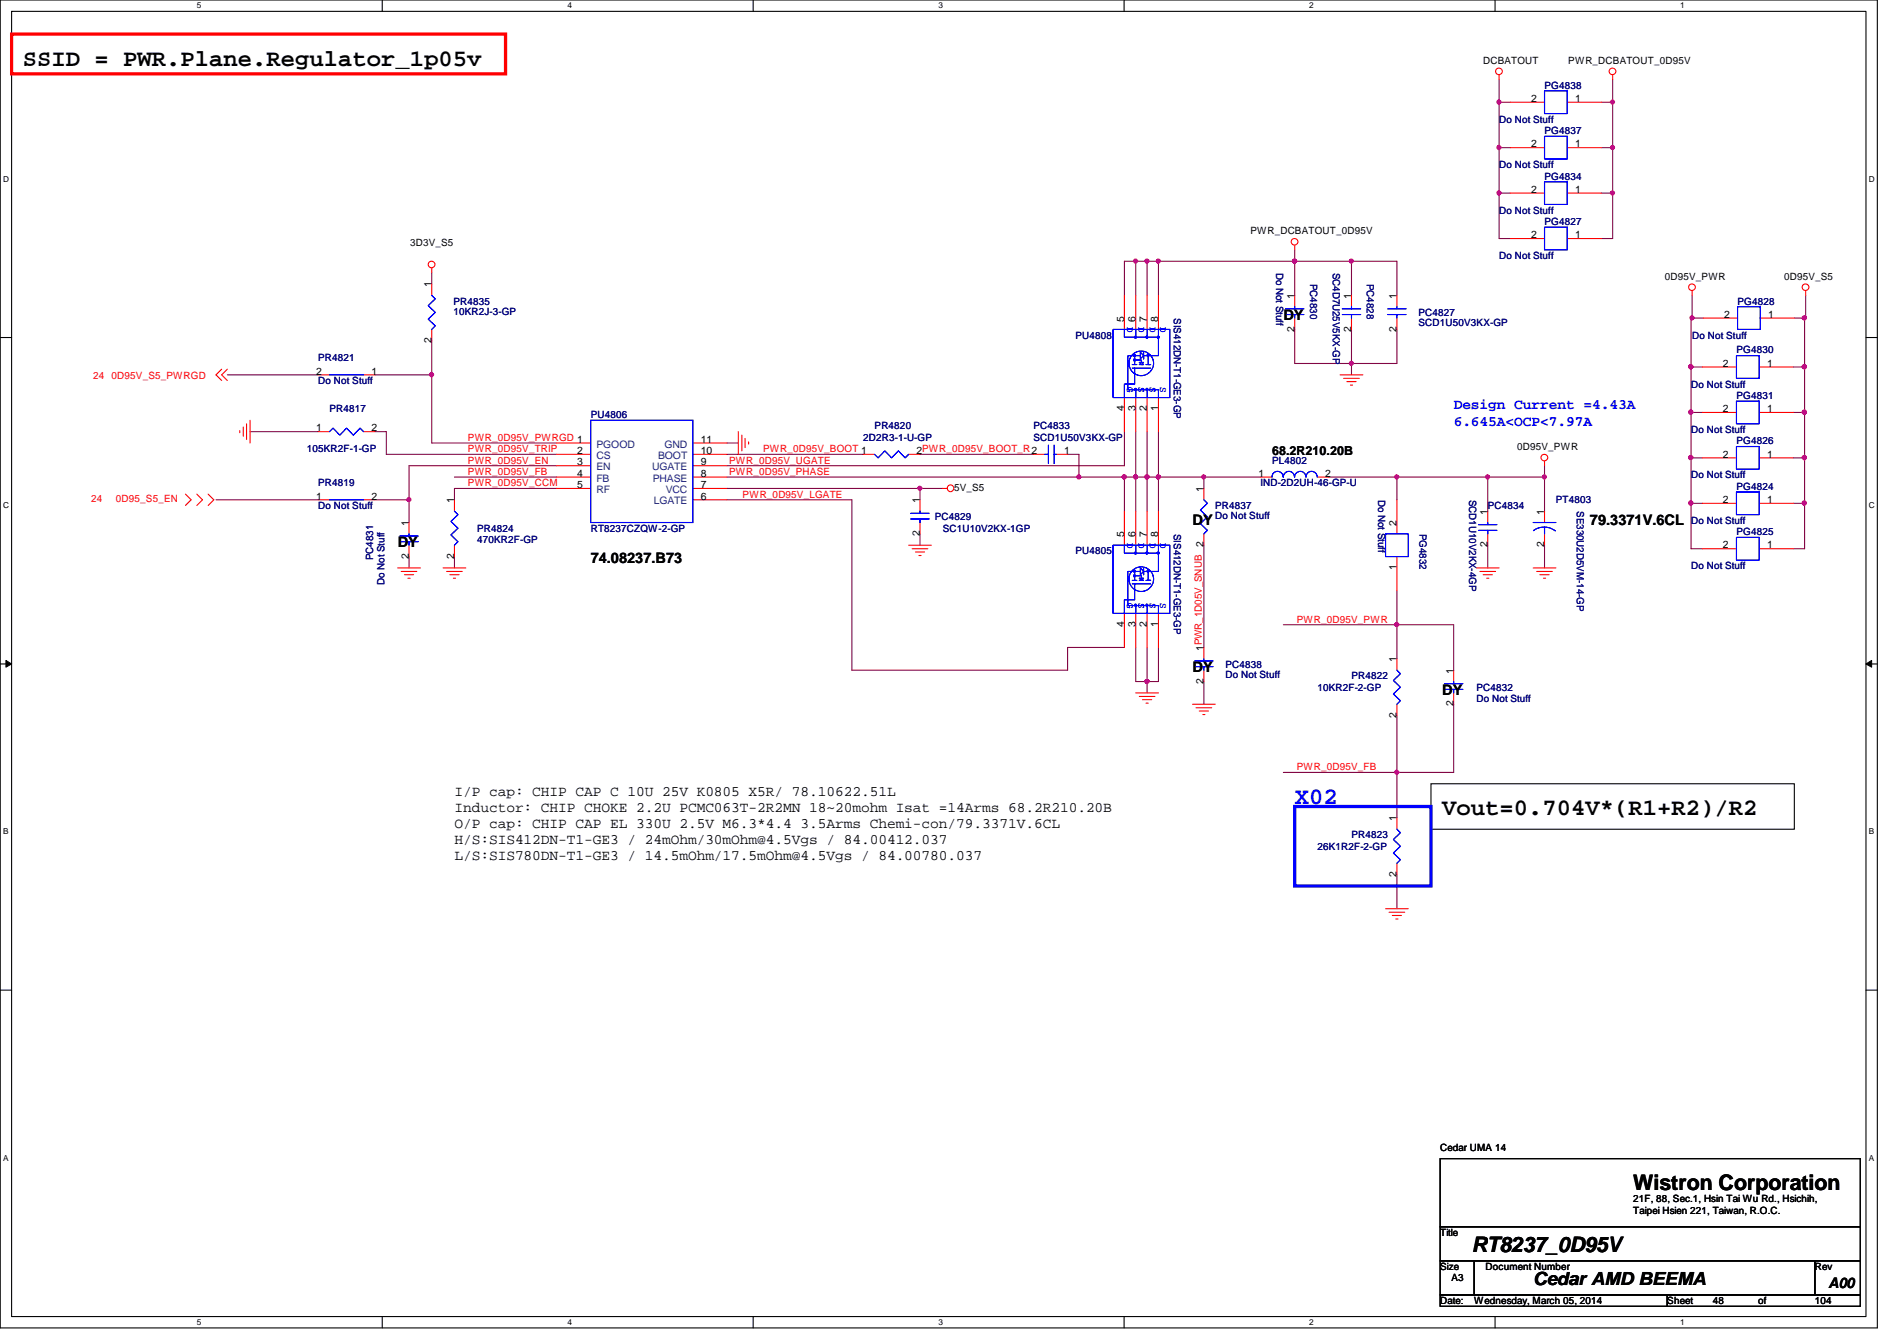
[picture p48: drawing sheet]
<svg xmlns="http://www.w3.org/2000/svg" width="297mm" height="210mm" viewBox="0 0 297 210" stroke-linecap="round" stroke-linejoin="round" font-family="sans-serif">
<defs><g id="words">
<g font-size="3.7">
<text x="3.6" y="10.3">SSID = PWR.Plane.Regulator_1p05v</text>
<text x="225.8" y="127.6">Vout=0.704V*(R1+R2)/R2</text>
</g>
<text font-size="3.7" fill="#00f" x="202.7" y="125.9">X02</text>
<g font-size="3.3">
<text x="255.7" y="186.3">Wistron Corporation</text>
<text x="230.5" y="196">RT8237_0D95V</text>
</g>
<text font-size="2.8" x="240.1" y="201.2">Cedar AMD BEEMA</text>
<g font-size="2.3">
<text x="201" y="50.1">DY</text>
<text x="186.7" y="82.1">DY</text>
<text x="249" y="82.1">79.3371V.6CL</text>
<text x="62.3" y="85.7">DY</text>
<text x="92.5" y="88.2">74.08237.B73</text>
<text x="186.7" y="105.2">DY</text>
<text x="225.8" y="108.8">DY</text>
<text x="71.2" y="124.5">I/P cap: CHIP CAP C 10U 25V K0805 X5R/ 78.10622.51L</text>
<text x="71.2" y="127">Inductor: CHIP CHOKE 2.2U PCMC063T-2R2MN 18~20mohm Isat =14Arms 68.2R210.20B</text>
<text x="71.2" y="129.5">O/P cap: CHIP CAP EL 330U 2.5V M6.3*4.4 3.5Arms Chemi-con/79.3371V.6CL</text>
<text x="71.2" y="132">H/S:SIS412DN-T1-GE3 / 24mOhm/30mOhm@4.5Vgs / 84.00412.037</text>
<text x="71.2" y="134.5">L/S:SIS780DN-T1-GE3 / 14.5mOhm/17.5mOhm@4.5Vgs / 84.00780.037</text>
<text x="286.3" y="201.5">A00</text>
</g>
<g font-size="2.3" fill="#00f">
<text x="227.6" y="64.1">Design Current =4.43A</text>
<text x="227.6" y="66.6">6.645A&lt;OCP&lt;7.97A</text>
</g>
<text font-size="1.9" x="199.2" y="71.2">68.2R210.20B</text>
<g font-size="1.6">
<text x="232.2" y="10">DCBATOUT</text>
<text x="245.6" y="10">PWR_DCBATOUT_0D95V</text>
<text x="239.7" y="16">2</text>
<text x="246.6" y="16">1</text>
<text x="239.7" y="23.1">2</text>
<text x="246.6" y="23.1">1</text>
<text x="239.7" y="30.2">2</text>
<text x="246.6" y="30.2">1</text>
<text x="64.2" y="38.4">3D3V_S5</text>
<text x="195.8" y="36.7">PWR_DCBATOUT_0D95V</text>
<text x="239.7" y="37.3">2</text>
<text x="246.6" y="37.3">1</text>
<text x="67.6" y="45" transform="rotate(-90 67.6 45)">1</text>
<text x="202.7" y="46.8" transform="rotate(-90 202.7 46.8)">1</text>
<text x="211.6" y="46.8" transform="rotate(-90 211.6 46.8)">1</text>
<text x="218.7" y="46.8" transform="rotate(-90 218.7 46.8)">1</text>
<text x="260.7" y="43.8">0D95V_PWR</text>
<text x="279.4" y="43.8">0D95V_S5</text>
<text x="67.6" y="53.7" transform="rotate(-90 67.6 53.7)">2</text>
<text x="176" y="50.3" transform="rotate(-90 176 50.3)">5</text>
<text x="177.8" y="50.3" transform="rotate(-90 177.8 50.3)">6</text>
<text x="179.6" y="50.3" transform="rotate(-90 179.6 50.3)">7</text>
<text x="181.4" y="50.3" transform="rotate(-90 181.4 50.3)">8</text>
<text x="202.7" y="51.9" transform="rotate(-90 202.7 51.9)">2</text>
<text x="211.6" y="51.9" transform="rotate(-90 211.6 51.9)">2</text>
<text x="218.7" y="51.9" transform="rotate(-90 218.7 51.9)">2</text>
<text x="270" y="49.7">2</text>
<text x="276.9" y="49.7">1</text>
<text x="49.5" y="58.6">2</text>
<text x="58.2" y="58.6">1</text>
<text x="269.8" y="57.4">2</text>
<text x="276.7" y="57.4">1</text>
<text x="176" y="64.3" transform="rotate(-90 176 64.3)">4</text>
<text x="177.8" y="64.3" transform="rotate(-90 177.8 64.3)">3</text>
<text x="179.6" y="64.3" transform="rotate(-90 179.6 64.3)">2</text>
<text x="181.4" y="64.3" transform="rotate(-90 181.4 64.3)">1</text>
<text x="269.8" y="64.5">2</text>
<text x="276.7" y="64.5">1</text>
<text x="49.5" y="67.5">1</text>
<text x="58.2" y="67.5">2</text>
<text x="90.4" y="71.1">2</text>
<text x="109.7" y="69.3">11</text>
<text x="109.7" y="71.1">10</text>
<text x="143.5" y="71.1">2PWR_0D95V_BOOT_R2</text>
<text x="166.6" y="71.1">1</text>
<text x="237.6" y="70.4">0D95V_PWR</text>
<text x="269.8" y="71.6">2</text>
<text x="276.7" y="71.6">1</text>
<text x="90.4" y="72.9">3</text>
<text x="90.4" y="74.6">4</text>
<text x="90.4" y="76.4">5</text>
<text x="109.7" y="76.4">7</text>
<text x="109.7" y="72.9">9</text>
<text x="109.7" y="74.6">8</text>
<text x="149.4" y="76.8">5V_S5</text>
<text x="188.5" y="77" transform="rotate(-90 188.5 77)">1</text>
<text x="197.1" y="74.6">1</text>
<text x="207.5" y="74.6">2</text>
<text x="49.5" y="78.2">1</text>
<text x="58.2" y="78.2">2</text>
<text x="64" y="82.3" transform="rotate(-90 64 82.3)">1</text>
<text x="71.1" y="78.8" transform="rotate(-90 71.1 78.8)">1</text>
<text x="109.7" y="78.2">6</text>
<text x="144" y="83.9" transform="rotate(-90 144 83.9)">2</text>
<text x="144" y="78.8" transform="rotate(-90 144 78.8)">1</text>
<text x="218.7" y="82.3" transform="rotate(-90 218.7 82.3)">2</text>
<text x="232.9" y="80.6" transform="rotate(-90 232.9 80.6)">1</text>
<text x="241.8" y="80.6" transform="rotate(-90 241.8 80.6)">1</text>
<text x="269.8" y="78.7">2</text>
<text x="276.7" y="78.7">1</text>
<text x="64" y="87.5" transform="rotate(-90 64 87.5)">2</text>
<text x="71.1" y="87.5" transform="rotate(-90 71.1 87.5)">2</text>
<text x="176" y="84.1" transform="rotate(-90 176 84.1)">5</text>
<text x="177.8" y="84.1" transform="rotate(-90 177.8 84.1)">6</text>
<text x="179.6" y="84.1" transform="rotate(-90 179.6 84.1)">7</text>
<text x="181.4" y="84.1" transform="rotate(-90 181.4 84.1)">8</text>
<text x="188.5" y="85.7" transform="rotate(-90 188.5 85.7)">2</text>
<text x="218.7" y="89.2" transform="rotate(-90 218.7 89.2)">1</text>
<text x="232.9" y="85.7" transform="rotate(-90 232.9 85.7)">2</text>
<text x="241.8" y="85.7" transform="rotate(-90 241.8 85.7)">2</text>
<text x="269.8" y="85.9">2</text>
<text x="276.7" y="85.9">1</text>
<text x="176" y="98.1" transform="rotate(-90 176 98.1)">4</text>
<text x="177.8" y="98.1" transform="rotate(-90 177.8 98.1)">3</text>
<text x="179.6" y="98.1" transform="rotate(-90 179.6 98.1)">2</text>
<text x="181.4" y="98.1" transform="rotate(-90 181.4 98.1)">1</text>
<text x="188.5" y="101.9" transform="rotate(-90 188.5 101.9)">1PWR_1D05V_SNUB</text>
<text x="188.5" y="107" transform="rotate(-90 188.5 107)">2</text>
<text x="218.7" y="103.7" transform="rotate(-90 218.7 103.7)">1</text>
<text x="227.6" y="105.5" transform="rotate(-90 227.6 105.5)">1</text>
<text x="218.7" y="112.4" transform="rotate(-90 218.7 112.4)">2</text>
<text x="227.6" y="110.6" transform="rotate(-90 227.6 110.6)">2</text>
<text x="218.7" y="128.6" transform="rotate(-90 218.7 128.6)">1</text>
<text x="218.7" y="137.2" transform="rotate(-90 218.7 137.2)">2</text>
<text x="225.5" y="180.1">Cedar UMA 14</text>
<text x="255.7" y="188.1">21F, 88, Sec.1, Hsin Tai Wu Rd., Hsichih,</text>
<text x="255.7" y="189.9">Taipei Hsien 221, Taiwan, R.O.C.</text>
<text x="225.5" y="193.5">Title</text>
<text x="225.5" y="198.8">Size</text>
<text x="227.3" y="200.6">A3</text>
<text x="232.6" y="198.8">Document Number</text>
<text x="284.2" y="198.8">Rev</text>
<text x="225.5" y="204.1">Date:</text>
<text x="230.8" y="204.1">Wednesday, March 05, 2014</text>
<text x="261.1" y="204.1">Sheet</text>
<text x="268.2" y="204.1">48</text>
<text x="275.3" y="204.1">of</text>
<text x="284.2" y="204.1">104</text>
</g>
<g font-size="1.6" fill="#000080">
<text x="241.8" y="13.9">PG4838</text>
<text x="234.7" y="19.2">Do Not Stuff</text>
<text x="241.8" y="21">PG4837</text>
<text x="234.7" y="26.3">Do Not Stuff</text>
<text x="241.8" y="28.1">PG4834</text>
<text x="234.7" y="33.4">Do Not Stuff</text>
<text x="241.8" y="35.2">PG4827</text>
<text x="234.7" y="40.6">Do Not Stuff</text>
<text x="71" y="47.7">PR4835</text>
<text x="199.8" y="42.7" transform="rotate(90 199.8 42.7)">Do Not Stuff</text>
<text x="205.1" y="44.4" transform="rotate(90 205.1 44.4)">PC4830</text>
<text x="208.7" y="42.7" transform="rotate(90 208.7 42.7)">SC4D7U25V5KX-GP</text>
<text x="214" y="44.4" transform="rotate(90 214 44.4)">PC4828</text>
<text x="272.1" y="47.7">PG4828</text>
<text x="71" y="49.3">10KR2J-3-GP</text>
<text x="168.4" y="53">PU4808</text>
<text x="183.8" y="49.8" transform="rotate(90 183.8 49.8)">SIS412DN-T1-GE3-GP</text>
<text x="222.1" y="49.4">PC4827</text>
<text x="222.1" y="51.1">SCD1U50V3KX-GP</text>
<text x="265" y="53">Do Not Stuff</text>
<text x="49.8" y="56.6">PR4821</text>
<text x="271.9" y="55.3">PG4830</text>
<text x="49.8" y="60.1">Do Not Stuff</text>
<text x="51.6" y="64.6">PR4817</text>
<text x="92.5" y="65.4">PU4806</text>
<text x="264.8" y="60.7">Do Not Stuff</text>
<text x="271.9" y="62.4">PG4831</text>
<text x="48" y="70.8">105KR2F-1-GP</text>
<text x="135.2" y="69">2D2R3-1-U-GP</text>
<text x="136.9" y="67.2">PR4820</text>
<text x="161.8" y="67.2">PC4833</text>
<text x="161.8" y="69">SCD1U50V3KX-GP</text>
<text x="264.8" y="67.8">Do Not Stuff</text>
<text x="271.9" y="69.6">PG4826</text>
<text x="49.8" y="76.1">PR4819</text>
<text x="197.4" y="76.1">IND-2D2UH-46-GP-U</text>
<text x="199.2" y="72.6">PL4802</text>
<text x="264.8" y="74.9">Do Not Stuff</text>
<text x="271.9" y="76.7">PG4824</text>
<text x="49.8" y="79.7">Do Not Stuff</text>
<text x="74.7" y="83.2">PR4824</text>
<text x="92.5" y="83.2">RT8237CZQW-2-GP</text>
<text x="146.4" y="81.4">PC4829</text>
<text x="147.6" y="83.2">SC1U10V2KX-1GP</text>
<text x="183.8" y="83.6" transform="rotate(90 183.8 83.6)">SIS412DN-T1-GE3-GP</text>
<text x="190.3" y="79.7">PR4837</text>
<text x="190.3" y="81.3">Do Not Stuff</text>
<text x="215.8" y="78.2" transform="rotate(90 215.8 78.2)">Do Not Stuff</text>
<text x="222.2" y="83.6" transform="rotate(90 222.2 83.6)">PG4832</text>
<text x="230" y="78.2" transform="rotate(90 230 78.2)">SCD1U10V2KX-4GP</text>
<text x="233" y="79.7">PC4834</text>
<text x="243.6" y="78.8">PT4803</text>
<text x="246.9" y="80" transform="rotate(90 246.9 80)">SE330U2D5VM-14-GP</text>
<text x="264.8" y="82">Do Not Stuff</text>
<text x="271.9" y="83.8">PG4825</text>
<text x="58.4" y="87.7" transform="rotate(-90 58.4 87.7)">PC4831</text>
<text x="74.7" y="85">470KR2F-GP</text>
<text x="168.4" y="86.8">PU4805</text>
<text x="264.8" y="89.1">Do Not Stuff</text>
<text x="60.2" y="91.6" transform="rotate(-90 60.2 91.6)">Do Not Stuff</text>
<text x="191.9" y="104.6">PC4838</text>
<text x="191.9" y="106.2">Do Not Stuff</text>
<text x="211.6" y="106.3">PR4822</text>
<text x="206.3" y="108.1">10KR2F-2-GP</text>
<text x="231.2" y="108.1">PC4832</text>
<text x="231.2" y="109.9">Do Not Stuff</text>
<text x="211.6" y="131.2">PR4823</text>
<text x="206.3" y="133">26K1R2F-2-GP</text>
</g>
<g font-size="1.6" fill="#00f">
<text x="176.5" y="51.2" transform="rotate(90 176.5 51.2)">D</text>
<text x="178.3" y="51.2" transform="rotate(90 178.3 51.2)">D</text>
<text x="180" y="51.2" transform="rotate(90 180 51.2)">D</text>
<text x="181.6" y="51.2" transform="rotate(90 181.6 51.2)">D</text>
<text x="176.5" y="60.6" transform="rotate(90 176.5 60.6)">G</text>
<text x="178.3" y="60.6" transform="rotate(90 178.3 60.6)">S</text>
<text x="180" y="60.6" transform="rotate(90 180 60.6)">S</text>
<text x="181.6" y="60.6" transform="rotate(90 181.6 60.6)">S</text>
<text x="176.5" y="85" transform="rotate(90 176.5 85)">D</text>
<text x="178.3" y="85" transform="rotate(90 178.3 85)">D</text>
<text x="180" y="85" transform="rotate(90 180 85)">D</text>
<text x="181.6" y="85" transform="rotate(90 181.6 85)">D</text>
<text x="176.5" y="94.4" transform="rotate(90 176.5 94.4)">G</text>
<text x="178.3" y="94.4" transform="rotate(90 178.3 94.4)">S</text>
<text x="180" y="94.4" transform="rotate(90 180 94.4)">S</text>
<text x="181.6" y="94.4" transform="rotate(90 181.6 94.4)">S</text>
</g>
<g font-size="1.6" fill="#f00">
<text x="14.6" y="59.4">24</text>
<text x="17.5" y="59.4">0D95V_S5_PWRGD</text>
<text x="73.3" y="69">PWR_0D95V_PWRGD 1</text>
<text x="73.3" y="70.8">PWR_0D95V_TRIP</text>
<text x="119.5" y="70.8">PWR_0D95V_BOOT 1</text>
<text x="73.3" y="76.1">PWR_0D95V_CCM</text>
<text x="73.3" y="72.6">PWR_0D95V_EN</text>
<text x="73.3" y="74.3">PWR_0D95V_FB</text>
<text x="114.2" y="72.6">PWR_0D95V_UGATE</text>
<text x="114.2" y="74.3">PWR_0D95V_PHASE</text>
<text x="116.3" y="77.9">PWR_0D95V_LGATE</text>
<text x="14.3" y="78.6">24</text>
<text x="18.2" y="78.6">0D95_S5_EN</text>
<text x="203.1" y="97.5">PWR_0D95V_PWR</text>
<text x="203.1" y="120.6">PWR_0D95V_FB</text>
</g>
<g font-size="1.6" fill="#004080">
<text x="93.4" y="70.1">PGOOD</text>
<text x="93.4" y="71.8">CS</text>
<text x="103" y="71.8">BOOT</text>
<text x="104.1" y="70.1">GND</text>
<text x="93.4" y="73.6">EN</text>
<text x="93.4" y="75.4">FB</text>
<text x="93.4" y="77.2">RF</text>
<text x="102.1" y="73.6">UGATE</text>
<text x="102.2" y="75.4">PHASE</text>
<text x="104.3" y="77.2">VCC</text>
<text x="102.4" y="79">LGATE</text>
</g>
<g font-size="1.3">
<text x="30.8" y="1.3">5</text>
<text x="88.9" y="1.3">4</text>
<text x="146.9" y="1.3">3</text>
<text x="205" y="1.3">2</text>
<text x="263.1" y="1.3">1</text>
<text x=".5" y="28.4">D</text>
<text x="292.6" y="28.4">D</text>
<text x=".5" y="79.5">C</text>
<text x="292.6" y="79.5">C</text>
<text x=".5" y="130.6">B</text>
<text x="292.6" y="130.6">B</text>
<text x=".5" y="181.7">A</text>
<text x="292.6" y="181.7">A</text>
<text x="30.8" y="207.4">5</text>
<text x="88.9" y="207.4">4</text>
<text x="146.9" y="207.4">3</text>
<text x="205" y="207.4">2</text>
<text x="263.1" y="207.4">1</text>
</g>
</g></defs>
<path d="M0 0h294v207.9h-294zM1.8 1.8h290.4v204.3h-290.4z" fill="none" stroke="#000" stroke-width=".17"/>
<g fill="#fff">
<path d="M30.8 .2h.7v1.4h-.7z"/>
<path d="M30.8 206.2h.7v1.4h-.7z"/>
</g>
<path d="M59.9 0v1.8M59.9 206.1v1.8" fill="none" stroke="#000" stroke-width=".17"/>
<g fill="#fff">
<path d="M88.9 .2h.6v1.4h-.6z"/>
<path d="M88.9 206.2h.6v1.4h-.6z"/>
</g>
<path d="M117.9 0v1.8M117.9 206.1v1.8" fill="none" stroke="#000" stroke-width=".17"/>
<g fill="#fff">
<path d="M146.9 .2h.7v1.4h-.7z"/>
<path d="M146.9 206.2h.7v1.4h-.7z"/>
</g>
<path d="M176 0v1.8M176 206.1v1.8" fill="none" stroke="#000" stroke-width=".17"/>
<g fill="#fff">
<path d="M205 .2h.7v1.4h-.7z"/>
<path d="M205 206.2h.7v1.4h-.7z"/>
</g>
<path d="M234.1 0v1.8M234.1 206.1v1.8" fill="none" stroke="#000" stroke-width=".17"/>
<g fill="#fff">
<path d="M263.1 .2h.7v1.4h-.7z"/>
<path d="M263.1 206.2h.7v1.4h-.7z"/>
<path d="M.5 27.3h.9v1.4h-.9z"/>
<path d="M292.6 27.3h.9v1.4h-.9z"/>
<path d="M.5 78.4h.9v1.4h-.9z"/>
<path d="M292.6 78.4h.9v1.4h-.9z"/>
</g>
<path d="M0 52.8h1.8M292.2 52.8h1.8" fill="none" stroke="#000" stroke-width=".17"/>
<g fill="#fff">
<path d="M.5 129.5h.8v1.4h-.8z"/>
<path d="M292.6 129.5h.9v1.4h-.9z"/>
</g>
<path d="M0 103.9h1.8M292.2 103.9h1.8" fill="none" stroke="#000" stroke-width=".17"/>
<path d="M.9 103.4l.9 .5-.9 .5zM292.2 103.9l.9-.5v1z" fill="#000"/>
<path d="M.9 103.4l.9 .5-.9 .5zM292.2 103.9l.9-.5v1z" fill="none" stroke="#000" stroke-width=".16"/>
<g fill="#fff">
<path d="M.5 180.5h.8v1.4h-.8z"/>
<path d="M292.6 180.5h.9v1.4h-.9z"/>
</g>
<path d="M0 155h1.8M292.2 155h1.8" fill="none" stroke="#000" stroke-width=".17"/>
<path d="M67.6 53.3v5.4M67.6 42.7v1.7M168.9 74.7h7.2M176.1 67.6v5.3M177.8 67.6v7.1M218.7 97.8h8.9v7.1M177.8 101.3v5.4M218.7 112v8.9M201 120.9h17.7M218.7 120.9h8.9M218.7 136.9v5.3M218.7 120.9v7.1" fill="none" stroke="#800040" stroke-width=".17"/>
<circle cx="218.7" cy="120.9" r=".32" fill="#f0f"/>
<circle cx="218.7" cy="120.9" r=".32" fill="none" stroke="#f0f" stroke-width=".17"/>
<path d="M218.7 97.8v5.3" fill="none" stroke="#800040" stroke-width=".17"/>
<circle cx="218.7" cy="97.8" r=".32" fill="#f0f"/>
<circle cx="218.7" cy="97.8" r=".32" fill="none" stroke="#f0f" stroke-width=".17"/>
<path d="M241.8 74.7v5.3" fill="none" stroke="#800040" stroke-width=".17"/>
<circle cx="241.8" cy="74.6" r=".32" fill="#f0f"/>
<circle cx="241.8" cy="74.6" r=".32" fill="none" stroke="#f0f" stroke-width=".17"/>
<path d="M250.7 23.1h1.8M208.1 74.7h10.6" fill="none" stroke="#800040" stroke-width=".17"/>
<circle cx="218.7" cy="74.6" r=".32" fill="#f0f"/>
<circle cx="218.7" cy="74.6" r=".32" fill="none" stroke="#f0f" stroke-width=".17"/>
<path d="M218.7 74.7v3.5M233 74.7h8.8" fill="none" stroke="#800040" stroke-width=".17"/>
<circle cx="232.9" cy="74.6" r=".32" fill="#f0f"/>
<circle cx="232.9" cy="74.6" r=".32" fill="none" stroke="#f0f" stroke-width=".17"/>
<path d="M234.7 16h1.8M252.5 12.4v3.6M234.7 23.1h1.8M250.7 30.2h1.8M233 74.7v5.3M201 97.8h17.7M227.6 110.2v10.7" fill="none" stroke="#800040" stroke-width=".17"/>
<circle cx="234.7" cy="16" r=".32" fill="#f0f"/>
<circle cx="234.7" cy="16" r=".32" fill="none" stroke="#f0f" stroke-width=".17"/>
<path d="M234.7 16v7.1M250.7 16h1.8v7.1" fill="none" stroke="#800040" stroke-width=".17"/>
<circle cx="252.5" cy="16" r=".32" fill="#f0f"/>
<circle cx="252.5" cy="16" r=".32" fill="none" stroke="#f0f" stroke-width=".17"/>
<path d="M252.5 23.1v7.1" fill="none" stroke="#800040" stroke-width=".17"/>
<circle cx="252.5" cy="23.1" r=".32" fill="#f0f"/>
<circle cx="252.5" cy="23.1" r=".32" fill="none" stroke="#f0f" stroke-width=".17"/>
<path d="M176.1 74.7v5.3" fill="none" stroke="#800040" stroke-width=".17"/>
<circle cx="176" cy="74.6" r=".32" fill="#f0f"/>
<circle cx="176" cy="74.6" r=".32" fill="none" stroke="#f0f" stroke-width=".17"/>
<path d="M234.7 12.4v3.6M234.7 30.2h1.8M64 72.9v5.3M133.4 78.2v26.7M167.2 71.1h1.7M179.6 106.7v1.8" fill="none" stroke="#800040" stroke-width=".17"/>
<circle cx="179.6" cy="106.7" r=".32" fill="#f0f"/>
<circle cx="179.6" cy="106.7" r=".32" fill="none" stroke="#f0f" stroke-width=".17"/>
<path d="M67.6 58.7v10.6M39.2 67.6h10.6M113.8 78.2h19.6M144.1 71.1h17.7M71.2 87.1v1.8" fill="none" stroke="#800040" stroke-width=".17"/>
<circle cx="67.6" cy="58.6" r=".32" fill="#f0f"/>
<circle cx="67.6" cy="58.6" r=".32" fill="none" stroke="#f0f" stroke-width=".17"/>
<g fill="none" stroke="#800040" stroke-width=".17">
<path d="M202.7 39.1v1.8M264.8 57.4h1.8M265 46.2v3.6h1.7M280.8 57.4h1.8M282.7 46.2v3.6h-.1M58.7 67.6h1.8M64 72.9h23.2M64 78.2v3.6M67.6 69.3h19.6M71.2 74.7h16M87.2 76.5h-16v1.7M113.8 72.9h62.3"/>
<path d="M113.8 69.3h1.8M113.8 71.1h21.4M218.7 74.7h14.3M280.8 64.6h1.8M64 87.1v1.8M144.1 83.6v1.7"/>
</g>
<circle cx="264.9" cy="49.8" r=".32" fill="#f0f"/>
<circle cx="264.9" cy="49.8" r=".32" fill="none" stroke="#f0f" stroke-width=".17"/>
<path d="M144.1 76.5h3.5" fill="none" stroke="#800040" stroke-width=".17"/>
<circle cx="144" cy="76.4" r=".32" fill="#f0f"/>
<circle cx="144" cy="76.4" r=".32" fill="none" stroke="#f0f" stroke-width=".17"/>
<path d="M113.8 74.7h55.1" fill="none" stroke="#800040" stroke-width=".17"/>
<circle cx="168.9" cy="74.6" r=".32" fill="#f0f"/>
<circle cx="168.9" cy="74.6" r=".32" fill="none" stroke="#f0f" stroke-width=".17"/>
<path d="M264.8 57.4v7.2M167.2 101.3v3.6h-33.8" fill="none" stroke="#800040" stroke-width=".17"/>
<circle cx="264.7" cy="57.4" r=".34" fill="#f0f"/>
<circle cx="264.7" cy="57.4" r=".34" fill="none" stroke="#f0f" stroke-width=".17"/>
<path d="M282.6 57.4v7.2M264.8 64.6h1.8" fill="none" stroke="#800040" stroke-width=".17"/>
<circle cx="282.5" cy="57.4" r=".34" fill="#f0f"/>
<circle cx="282.5" cy="57.4" r=".34" fill="none" stroke="#f0f" stroke-width=".17"/>
<path d="M58.7 58.7h8.9M33.8 78.2h16M60.5 67.6v3.5h26.7M179.6 101.3v5.4h-1.8" fill="none" stroke="#800040" stroke-width=".17"/>
<circle cx="179.6" cy="106.7" r=".32" fill="#f0f"/>
<circle cx="179.6" cy="106.7" r=".32" fill="none" stroke="#f0f" stroke-width=".17"/>
<path d="M58.7 78.2h5.3M179.6 106.7h1.8" fill="none" stroke="#800040" stroke-width=".17"/>
<circle cx="64" cy="78.2" r=".32" fill="#f0f"/>
<circle cx="64" cy="78.2" r=".32" fill="none" stroke="#f0f" stroke-width=".17"/>
<path d="M35.6 58.7h14.2M211.6 56.9h7.1M218.7 40.9v5.3M177.8 74.7v5.3M181.4 74.7v5.3M188.5 74.7h8.9M181.4 101.3v5.4" fill="none" stroke="#800040" stroke-width=".17"/>
<circle cx="177.8" cy="74.6" r=".32" fill="#f0f"/>
<circle cx="177.8" cy="74.6" r=".32" fill="none" stroke="#f0f" stroke-width=".17"/>
<path d="M211.6 40.9v5.3M211.6 56.9v1.8M218.7 51.6v5.3M241.8 72.9v1.8" fill="none" stroke="#800040" stroke-width=".17"/>
<circle cx="211.6" cy="56.9" r=".32" fill="#f0f"/>
<circle cx="211.6" cy="56.9" r=".32" fill="none" stroke="#f0f" stroke-width=".17"/>
<path d="M176.1 46.2v-5.3h1.7v5.3M181.4 67.6v7.1" fill="none" stroke="#800040" stroke-width=".17"/>
<circle cx="177.8" cy="40.9" r=".32" fill="#f0f"/>
<circle cx="177.8" cy="40.9" r=".32" fill="none" stroke="#f0f" stroke-width=".17"/>
<path d="M179.6 40.9v5.3" fill="none" stroke="#800040" stroke-width=".17"/>
<circle cx="179.6" cy="40.9" r=".32" fill="#f0f"/>
<circle cx="179.6" cy="40.9" r=".32" fill="none" stroke="#f0f" stroke-width=".17"/>
<path d="M177.8 40.9h3.6v5.3M202.7 40.9h8.9" fill="none" stroke="#800040" stroke-width=".17"/>
<circle cx="202.7" cy="40.9" r=".32" fill="#f0f"/>
<circle cx="202.7" cy="40.9" r=".32" fill="none" stroke="#f0f" stroke-width=".17"/>
<path d="M211.6 51.6v5.3M211.6 40.9h7.1" fill="none" stroke="#800040" stroke-width=".17"/>
<circle cx="211.6" cy="40.9" r=".32" fill="#f0f"/>
<circle cx="211.6" cy="40.9" r=".32" fill="none" stroke="#f0f" stroke-width=".17"/>
<path d="M113.8 76.5h30.3v1.7M168.9 71.1v3.6M177.8 74.7h1.8v5.3M233 85.3v3.6M241.8 85.3v3.6" fill="none" stroke="#800040" stroke-width=".17"/>
<circle cx="179.6" cy="74.6" r=".32" fill="#f0f"/>
<circle cx="179.6" cy="74.6" r=".32" fill="none" stroke="#f0f" stroke-width=".17"/>
<circle cx="177.8" cy="74.6" r=".32" fill="#f0f"/>
<circle cx="177.8" cy="74.6" r=".32" fill="none" stroke="#f0f" stroke-width=".17"/>
<path d="M179.6 74.7h1.8" fill="none" stroke="#800040" stroke-width=".17"/>
<circle cx="181.4" cy="74.6" r=".32" fill="#f0f"/>
<circle cx="181.4" cy="74.6" r=".32" fill="none" stroke="#f0f" stroke-width=".17"/>
<circle cx="179.6" cy="74.6" r=".32" fill="#f0f"/>
<circle cx="179.6" cy="74.6" r=".32" fill="none" stroke="#f0f" stroke-width=".17"/>
<path d="M176.1 74.7h1.7" fill="none" stroke="#800040" stroke-width=".17"/>
<circle cx="176" cy="74.6" r=".32" fill="#f0f"/>
<circle cx="176" cy="74.6" r=".32" fill="none" stroke="#f0f" stroke-width=".17"/>
<path d="M202.7 40.9v5.3" fill="none" stroke="#800040" stroke-width=".17"/>
<circle cx="202.7" cy="40.9" r=".32" fill="#f0f"/>
<circle cx="202.7" cy="40.9" r=".32" fill="none" stroke="#f0f" stroke-width=".17"/>
<path d="M181.4 40.9h21.3" fill="none" stroke="#800040" stroke-width=".17"/>
<circle cx="181.4" cy="40.9" r=".32" fill="#f0f"/>
<circle cx="181.4" cy="40.9" r=".32" fill="none" stroke="#f0f" stroke-width=".17"/>
<path d="M202.7 51.6v5.3h8.9M265 49.8h-.2v7.6M281 49.8h1.6v7.6" fill="none" stroke="#800040" stroke-width=".17"/>
<circle cx="282.5" cy="49.8" r=".33" fill="#f0f"/>
<circle cx="282.5" cy="49.8" r=".33" fill="none" stroke="#f0f" stroke-width=".17"/>
<path d="M234.7 23.1v7.1" fill="none" stroke="#800040" stroke-width=".17"/>
<circle cx="234.7" cy="23.1" r=".32" fill="#f0f"/>
<circle cx="234.7" cy="23.1" r=".32" fill="none" stroke="#f0f" stroke-width=".17"/>
<path d="M188.5 74.7v1.8M188.5 85.3v16M188.5 106.7v3.5" fill="none" stroke="#800040" stroke-width=".17"/>
<circle cx="188.5" cy="74.6" r=".32" fill="#f0f"/>
<circle cx="188.5" cy="74.6" r=".32" fill="none" stroke="#f0f" stroke-width=".17"/>
<path d="M181.4 74.7h7.1" fill="none" stroke="#800040" stroke-width=".17"/>
<circle cx="181.4" cy="74.6" r=".32" fill="#f0f"/>
<circle cx="181.4" cy="74.6" r=".32" fill="none" stroke="#f0f" stroke-width=".17"/>
<path d="M266.6 71.7h-1.8v7.1h1.8M280.8 71.7h1.8M282.6 71.7v7.1h-1.8M282.6 64.6v7.1M280.8 85.9h1.8" fill="none" stroke="#800040" stroke-width=".17"/>
<circle cx="282.5" cy="71.6" r=".34" fill="#f0f"/>
<circle cx="282.5" cy="71.6" r=".34" fill="none" stroke="#f0f" stroke-width=".17"/>
<circle cx="282.5" cy="64.5" r=".34" fill="#f0f"/>
<circle cx="282.5" cy="64.5" r=".34" fill="none" stroke="#f0f" stroke-width=".17"/>
<path d="M264.8 64.6v7.1" fill="none" stroke="#800040" stroke-width=".17"/>
<circle cx="264.7" cy="71.6" r=".34" fill="#f0f"/>
<circle cx="264.7" cy="71.6" r=".34" fill="none" stroke="#f0f" stroke-width=".17"/>
<circle cx="264.7" cy="64.5" r=".34" fill="#f0f"/>
<circle cx="264.7" cy="64.5" r=".34" fill="none" stroke="#f0f" stroke-width=".17"/>
<path d="M264.8 78.8v7.1" fill="none" stroke="#800040" stroke-width=".17"/>
<circle cx="264.7" cy="78.7" r=".34" fill="#f0f"/>
<circle cx="264.7" cy="78.7" r=".34" fill="none" stroke="#f0f" stroke-width=".17"/>
<path d="M282.6 78.8v7.1M264.8 85.9h1.8" fill="none" stroke="#800040" stroke-width=".17"/>
<circle cx="282.5" cy="78.7" r=".34" fill="#f0f"/>
<circle cx="282.5" cy="78.7" r=".34" fill="none" stroke="#f0f" stroke-width=".17"/>
<path d="M234.7 30.2v7.1M167.2 101.3h8.9" fill="none" stroke="#800040" stroke-width=".17"/>
<circle cx="234.7" cy="30.2" r=".32" fill="#f0f"/>
<circle cx="234.7" cy="30.2" r=".32" fill="none" stroke="#f0f" stroke-width=".17"/>
<path d="M234.7 37.3h1.8M252.5 30.2v7.1h-1.8" fill="none" stroke="#800040" stroke-width=".17"/>
<circle cx="252.5" cy="30.2" r=".32" fill="#f0f"/>
<circle cx="252.5" cy="30.2" r=".32" fill="none" stroke="#f0f" stroke-width=".17"/>
<path d="M179.6 67.6v7.1M218.7 92.5v5.3" fill="none" stroke="#800040" stroke-width=".17"/>
<circle cx="179.6" cy="74.6" r=".32" fill="#f0f"/>
<circle cx="179.6" cy="74.6" r=".32" fill="none" stroke="#f0f" stroke-width=".17"/>
<g fill="none" stroke="#f00" stroke-width=".17">
<path d="M234.7 11.7v.7M236.5 16h5.3M245.4 16h5.3M252.5 11.7v.7M202.7 38.4v.7M236.5 23.1h5.3M236.5 30.2h5.3M236.5 37.3h5.3M245.4 23.1h5.3M245.4 30.2h5.3M245.4 37.3h5.3M34.7 57.8l-.9 .9 .9 .9"/>
<path d="M35.6 57.8l-.9 .9 .9 .9M49.8 58.7h1.8M56.9 58.7h1.8M67.6 42v.7M67.6 44.4v1.8M67.6 51.6v1.7M176.1 46.2v5.4M177.8 46.2v5.4M179.6 46.2v5.4M181.4 46.2v5.4M202.7 46.2v1.8M202.7 49.8v1.8"/>
<path d="M209.8 58.7h3.6M210.4 59.2h2.4M210.9 59.7h1.4M211.6 46.2v1.8M211.6 49.8v1.8M218.7 46.2v1.8M218.7 49.8v1.8M265 45.5v.7M266.6 57.4h5.3M266.7 49.8h5.4M275.5 57.4h5.3M275.6 49.8h5.4"/>
<path d="M282.7 45.5v.7M29 77.3l.9 .9-.9 .9M30.8 77.3l.9 .9-.9 .9M32.6 77.3l.9 .9-.9 .9M37.5 67.4v.3M38.1 66.8v1.5M38.6 66.3v2.5M39.2 65.8v3.5M49.8 78.2h1.8M49.8 67.6h1.8M56.9 78.2h1.8M56.9 67.6h1.8"/>
<path d="M71.2 78.2v1.8M87.2 71.1h5.3M87.2 69.3h5.3M87.2 72.9h5.3M87.2 74.7h5.3M87.2 76.5h5.3M108.5 71.1h5.3M108.5 69.3h5.3M108.5 72.9h5.3M108.5 74.7h5.3M108.5 76.5h5.3M108.5 78.2h5.3"/>
<path d="M115.6 67.6v3.5M116.2 68.1v2.5M116.7 68.6v1.5M117.2 69.2v.3M135.2 71.1h1.7M142.3 71.1h1.8M144.1 78.2v1.8M147.6 76.5h.7M161.8 71.1h1.8M165.4 71.1h1.8M176.1 62.2v5.4M177.8 62.2v5.4"/>
<path d="M179.6 62.2v5.4M181.4 62.2v5.4M188.5 76.5v1.7M197.4 74.7h1.8M206.3 74.7h1.8M211.5 60.3h.3M218.7 78.2v5.4M241.8 72.2v.7M266.6 64.6h5.3M266.6 71.7h5.3M266.6 78.8h5.3M275.5 64.6h5.3"/>
<path d="M275.5 71.7h5.3M275.5 78.8h5.3M62.3 88.9h3.5M62.8 89.5h2.5M63.3 90h1.5M63.9 90.5h.3M64 81.8v1.8M64 85.3v1.8M69.4 88.9h3.5M69.9 89.5h2.5M70.4 90h1.5M71 90.5h.3"/>
<path d="M71.2 85.3v1.8M142.3 85.3h3.5M142.8 85.9h2.5M143.3 86.4h1.5M143.9 87h.3M144.1 81.8v1.8M176.1 80v5.3M176.1 96v5.3M177.8 80v5.3M177.8 96v5.3M179.6 80v5.3M179.6 96v5.3"/>
<path d="M181.4 80v5.3M181.4 96v5.3M188.5 83.6v1.7M218.7 87.1v5.4M231.2 88.9h3.5M231.7 89.5h2.5M232.2 90h1.5M232.8 90.5h.3M233 80v1.8M233 83.6v1.7M240.1 88.9h3.5M240.6 89.5h2.5"/>
<path d="M241.1 90h1.5M241.7 90.5h.3M241.8 80v1.8M241.8 83.6v1.7M266.6 85.9h5.3M275.5 85.9h5.3M177.8 108.5h3.6M178.4 109h2.4M178.9 109.5h1.4M179.4 110.1h.4M186.7 110.2h3.6M187.3 110.8h2.4"/>
<path d="M187.8 111.3h1.4M188.3 111.8h.4M188.5 101.3v1.8M188.5 104.9v1.8M218.7 103.1v1.8M218.7 110.2v1.8M227.6 104.9v1.8M227.6 108.5v1.7M218.7 128v1.8M218.7 135.1v1.8M217 142.2h3.5M217.5 142.8h2.5"/>
<path d="M218 143.3h1.5M218.6 143.8h.3"/>
<circle cx="234.7" cy="11.2" r=".52"/>
<circle cx="252.5" cy="11.2" r=".52"/>
<circle cx="202.7" cy="37.8" r=".52"/>
<circle cx="67.6" cy="41.4" r=".52"/>
<circle cx="264.9" cy="45" r=".52"/>
<circle cx="282.7" cy="45" r=".52"/>
<circle cx="148.8" cy="76.4" r=".52"/>
<circle cx="241.8" cy="71.6" r=".52"/>
</g>
<path d="M224.1 122.7h56.9v7.1h-56.9zM225.5 181.4h65.8v10.6h-65.8zM225.5 192h65.8v5.4h-65.8zM225.5 197.4h5.3v5.3h-5.3zM230.8 197.4h53.4v5.3h-53.4zM284.2 197.4h7.1v5.3h-7.1zM225.5 202.7h35.6v1.8h-35.6zM261.1 202.7h30.2v1.8h-30.2z" fill="none" stroke="#000" stroke-width=".17"/>
<path d="M1.8 5.3h77.4v6.3h-77.4z" fill="none" stroke="#f00" stroke-width=".51"/>
<path d="M202.7 126.2h21.4v12.5h-21.4z" fill="none" stroke="#00f" stroke-width=".51"/>
<g fill="none" stroke="#00f" stroke-width=".17">
<path d="M241.8 14.2h3.6v3.6h-3.6zM241.8 21.3h3.6v3.6h-3.6zM241.8 28.4h3.6v3.6h-3.6zM241.8 35.6h3.6v3.5h-3.6zM51.6 58.7h5.3M67.6 46.2l.6 .6-1.1 1 1.1 1.1-1.1 1.1 1.1 1-.6 .6M174.3 51.6h8.9v10.6h-8.9zM176.1 51.6v1.2h5.3M177.3 57.1h.7M177.3 57.6h2.9M177.5 56.2h.2v.3h-.2zM177.5 55.5h.2v.2h-.2z"/>
<path d="M177.7 55.7h-1.1v5.3h4.8v1.2M177.7 57.6v2.5h-1.6v2.1M177.7 56.3h1v.4M177.7 52.7h.2v.2h-.2zM177.8 51.6v1.2M178.4 57.1h.7h-.4l.4-.4h-.7l.3 .4M178.6 55.7h-.9v1.4M179.5 52.7h.2v.2h-.2zM179.6 51.6v1.2M179.6 55.5h.3v.2h-.3zM179.8 55.7v1.4h.4h-.8M181.3 52.7h.2v.2h-.2z"/>
<path d="M181.4 51.6v4.1h-2.3l-.5-.6v1.1l.5-.5v.5v-1.1M201.3 49.2h2.9M201.3 48.3h2.9M202.7 48v.3M202.7 49.2v.6M210.2 49.2h2.9M210.2 48.3h2.9M211.6 48v.3M211.6 49.2v.6M217.3 49.2h2.9M217.3 48.3h2.9M218.7 48v.3"/>
<path d="M218.7 49.2v.6M271.9 55.7h3.6v3.5h-3.6zM272.1 48h3.5v3.6h-3.5zM51.6 67.6l.6-.6 1 1.1 1.1-1.1 1 1.1 1.1-1.1 .5 .6M51.6 78.2h5.3M92.5 65.8h16v16h-16zM136.9 71.1l.6 .6 1.1-1.1 1 1.1 1.1-1.1 1 1.1 .6-.6M163.6 71.1h.6M164.2 69.7v2.9M165.1 71.1h.3M165.1 69.7v2.9M177.7 60.8h.2v.3h-.2z"/>
<path d="M177.8 61v1.2M179.5 60.8h.2v.3h-.2zM179.6 61v1.2M188.5 78.2l.6 .6-1.1 1 1.1 1.1-1.1 1.1 1.1 1-.6 .6M199.2 74.7a.87 .87 0 0 1 .8-.9 .87 .87 0 0 1 .9 .9M201 74.7a.87 .87 0 0 1 .8-.9 .87 .87 0 0 1 .9 .9M202.7 74.7a.87 .87 0 0 1 .9-.9 .87 .87 0 0 1 .9 .9M204.5 74.7a.87 .87 0 0 1 .9-.9 .87 .87 0 0 1 .8 .9M271.9 62.8h3.6v3.5h-3.6zM271.9 69.9h3.6v3.5h-3.6zM271.9 77h3.6v3.6h-3.6zM62.6 84.8h2.9"/>
<path d="M62.6 83.9h2.9M64 83.6v.3M64 84.8v.5M71.2 80l.5 .6-1.1 1 1.1 1.1-1.1 1 1.1 1.1-.5 .5M142.6 80.3h2.9M142.6 81.2h2.9M144.1 80v.3M144.1 81.2v.6M174.3 85.3h8.9v10.7h-8.9zM176.1 85.3v1.3h5.3M177.3 90.8h.7M177.3 91.4h2.9"/>
<path d="M177.5 90h.2v.2h-.2zM177.5 89.3h.2v.2h-.2zM177.7 89.5h-1.1v5.3h4.8v1.2M177.7 91.4v2.5h-1.6v2.1M177.7 90.1h1v.4M177.7 94.6h.2v.3h-.2zM177.7 86.4h.2v.3h-.2zM177.8 94.8v1.2M177.8 85.3v1.3M178.4 90.8h.7h-.4l.4-.3h-.7l.3 .3M178.6 89.5h-.9v1.3M179.5 94.6h.2v.3h-.2z"/>
<path d="M179.5 86.4h.2v.3h-.2zM179.6 94.8v1.2M179.6 85.3v1.3M179.6 89.3h.3v.2h-.3zM179.8 89.5v1.3h.4h-.8M181.3 86.4h.2v.3h-.2zM181.4 85.3v4.2h-2.3l-.5-.6v1.1l.5-.5v.5v-1.1M217 83.6h3.5v3.5h-3.5zM231.5 83h2.9M231.5 82.1h2.9M233 81.8v.3M233 83v.6"/>
<path d="M240.1 81.8h3.5M240.1 83.1a2.86 2.86 0 0 1 3.4 0M241.8 82.5v1.1M271.9 84.1h3.6v3.6h-3.6zM187.1 104.4h2.8M187.1 103.5h2.8M188.5 103.1v.4M188.5 104.4v.5M218.7 104.9l.6 .6-1.1 1 1.1 1.1-1.1 1 1.1 1.1-.6 .5M226.2 107.9h2.9M226.2 107h2.9M227.6 106.7v.3"/>
<path d="M227.6 107.9v.6M218.7 129.8l.6 .5-1.1 1.1 1.1 1.1-1.1 1 1.1 1.1-.6 .5"/>
<circle cx="178.7" cy="56.9" r="1.93"/>
<circle cx="178.7" cy="90.7" r="1.93"/>
</g>
<circle cx="218.7" cy="120.9" r=".32" fill="#f0f"/>
<circle cx="218.7" cy="120.9" r=".32" fill="none" stroke="#f0f" stroke-width=".17"/>
<circle cx="218.7" cy="97.8" r=".32" fill="#f0f"/>
<circle cx="218.7" cy="97.8" r=".32" fill="none" stroke="#f0f" stroke-width=".17"/>
<circle cx="241.8" cy="74.6" r=".32" fill="#f0f"/>
<circle cx="241.8" cy="74.6" r=".32" fill="none" stroke="#f0f" stroke-width=".17"/>
<circle cx="218.7" cy="74.6" r=".32" fill="#f0f"/>
<circle cx="218.7" cy="74.6" r=".32" fill="none" stroke="#f0f" stroke-width=".17"/>
<circle cx="232.9" cy="74.6" r=".32" fill="#f0f"/>
<circle cx="232.9" cy="74.6" r=".32" fill="none" stroke="#f0f" stroke-width=".17"/>
<circle cx="234.7" cy="16" r=".32" fill="#f0f"/>
<circle cx="234.7" cy="16" r=".32" fill="none" stroke="#f0f" stroke-width=".17"/>
<circle cx="252.5" cy="16" r=".32" fill="#f0f"/>
<circle cx="252.5" cy="16" r=".32" fill="none" stroke="#f0f" stroke-width=".17"/>
<circle cx="252.5" cy="23.1" r=".32" fill="#f0f"/>
<circle cx="252.5" cy="23.1" r=".32" fill="none" stroke="#f0f" stroke-width=".17"/>
<circle cx="176" cy="74.6" r=".32" fill="#f0f"/>
<circle cx="176" cy="74.6" r=".32" fill="none" stroke="#f0f" stroke-width=".17"/>
<circle cx="179.6" cy="106.7" r=".32" fill="#f0f"/>
<circle cx="179.6" cy="106.7" r=".32" fill="none" stroke="#f0f" stroke-width=".17"/>
<circle cx="67.6" cy="58.6" r=".32" fill="#f0f"/>
<circle cx="67.6" cy="58.6" r=".32" fill="none" stroke="#f0f" stroke-width=".17"/>
<circle cx="264.9" cy="49.8" r=".32" fill="#f0f"/>
<circle cx="264.9" cy="49.8" r=".32" fill="none" stroke="#f0f" stroke-width=".17"/>
<circle cx="144" cy="76.4" r=".32" fill="#f0f"/>
<circle cx="144" cy="76.4" r=".32" fill="none" stroke="#f0f" stroke-width=".17"/>
<circle cx="168.9" cy="74.6" r=".32" fill="#f0f"/>
<circle cx="168.9" cy="74.6" r=".32" fill="none" stroke="#f0f" stroke-width=".17"/>
<circle cx="264.7" cy="57.4" r=".34" fill="#f0f"/>
<circle cx="264.7" cy="57.4" r=".34" fill="none" stroke="#f0f" stroke-width=".17"/>
<circle cx="282.5" cy="57.4" r=".34" fill="#f0f"/>
<circle cx="282.5" cy="57.4" r=".34" fill="none" stroke="#f0f" stroke-width=".17"/>
<circle cx="179.6" cy="106.7" r=".32" fill="#f0f"/>
<circle cx="179.6" cy="106.7" r=".32" fill="none" stroke="#f0f" stroke-width=".17"/>
<circle cx="64" cy="78.2" r=".32" fill="#f0f"/>
<circle cx="64" cy="78.2" r=".32" fill="none" stroke="#f0f" stroke-width=".17"/>
<circle cx="177.8" cy="74.6" r=".32" fill="#f0f"/>
<circle cx="177.8" cy="74.6" r=".32" fill="none" stroke="#f0f" stroke-width=".17"/>
<circle cx="211.6" cy="56.9" r=".32" fill="#f0f"/>
<circle cx="211.6" cy="56.9" r=".32" fill="none" stroke="#f0f" stroke-width=".17"/>
<circle cx="177.8" cy="40.9" r=".32" fill="#f0f"/>
<circle cx="177.8" cy="40.9" r=".32" fill="none" stroke="#f0f" stroke-width=".17"/>
<circle cx="179.6" cy="40.9" r=".32" fill="#f0f"/>
<circle cx="179.6" cy="40.9" r=".32" fill="none" stroke="#f0f" stroke-width=".17"/>
<circle cx="202.7" cy="40.9" r=".32" fill="#f0f"/>
<circle cx="202.7" cy="40.9" r=".32" fill="none" stroke="#f0f" stroke-width=".17"/>
<circle cx="211.6" cy="40.9" r=".32" fill="#f0f"/>
<circle cx="211.6" cy="40.9" r=".32" fill="none" stroke="#f0f" stroke-width=".17"/>
<circle cx="179.6" cy="74.6" r=".32" fill="#f0f"/>
<circle cx="179.6" cy="74.6" r=".32" fill="none" stroke="#f0f" stroke-width=".17"/>
<circle cx="177.8" cy="74.6" r=".32" fill="#f0f"/>
<circle cx="177.8" cy="74.6" r=".32" fill="none" stroke="#f0f" stroke-width=".17"/>
<circle cx="181.4" cy="74.6" r=".32" fill="#f0f"/>
<circle cx="181.4" cy="74.6" r=".32" fill="none" stroke="#f0f" stroke-width=".17"/>
<circle cx="179.6" cy="74.6" r=".32" fill="#f0f"/>
<circle cx="179.6" cy="74.6" r=".32" fill="none" stroke="#f0f" stroke-width=".17"/>
<circle cx="176" cy="74.6" r=".32" fill="#f0f"/>
<circle cx="176" cy="74.6" r=".32" fill="none" stroke="#f0f" stroke-width=".17"/>
<circle cx="202.7" cy="40.9" r=".32" fill="#f0f"/>
<circle cx="202.7" cy="40.9" r=".32" fill="none" stroke="#f0f" stroke-width=".17"/>
<circle cx="181.4" cy="40.9" r=".32" fill="#f0f"/>
<circle cx="181.4" cy="40.9" r=".32" fill="none" stroke="#f0f" stroke-width=".17"/>
<circle cx="282.5" cy="49.8" r=".33" fill="#f0f"/>
<circle cx="282.5" cy="49.8" r=".33" fill="none" stroke="#f0f" stroke-width=".17"/>
<circle cx="234.7" cy="23.1" r=".32" fill="#f0f"/>
<circle cx="234.7" cy="23.1" r=".32" fill="none" stroke="#f0f" stroke-width=".17"/>
<circle cx="188.5" cy="74.6" r=".32" fill="#f0f"/>
<circle cx="188.5" cy="74.6" r=".32" fill="none" stroke="#f0f" stroke-width=".17"/>
<circle cx="181.4" cy="74.6" r=".32" fill="#f0f"/>
<circle cx="181.4" cy="74.6" r=".32" fill="none" stroke="#f0f" stroke-width=".17"/>
<circle cx="282.5" cy="71.6" r=".34" fill="#f0f"/>
<circle cx="282.5" cy="71.6" r=".34" fill="none" stroke="#f0f" stroke-width=".17"/>
<circle cx="282.5" cy="64.5" r=".34" fill="#f0f"/>
<circle cx="282.5" cy="64.5" r=".34" fill="none" stroke="#f0f" stroke-width=".17"/>
<circle cx="264.7" cy="71.6" r=".34" fill="#f0f"/>
<circle cx="264.7" cy="71.6" r=".34" fill="none" stroke="#f0f" stroke-width=".17"/>
<circle cx="264.7" cy="64.5" r=".34" fill="#f0f"/>
<circle cx="264.7" cy="64.5" r=".34" fill="none" stroke="#f0f" stroke-width=".17"/>
<circle cx="264.7" cy="78.7" r=".34" fill="#f0f"/>
<circle cx="264.7" cy="78.7" r=".34" fill="none" stroke="#f0f" stroke-width=".17"/>
<circle cx="282.5" cy="78.7" r=".34" fill="#f0f"/>
<circle cx="282.5" cy="78.7" r=".34" fill="none" stroke="#f0f" stroke-width=".17"/>
<circle cx="234.7" cy="30.2" r=".32" fill="#f0f"/>
<circle cx="234.7" cy="30.2" r=".32" fill="none" stroke="#f0f" stroke-width=".17"/>
<circle cx="252.5" cy="30.2" r=".32" fill="#f0f"/>
<circle cx="252.5" cy="30.2" r=".32" fill="none" stroke="#f0f" stroke-width=".17"/>
<circle cx="179.6" cy="74.6" r=".32" fill="#f0f"/>
<circle cx="179.6" cy="74.6" r=".32" fill="none" stroke="#f0f" stroke-width=".17"/>
<use href="#words"/>
</svg>
